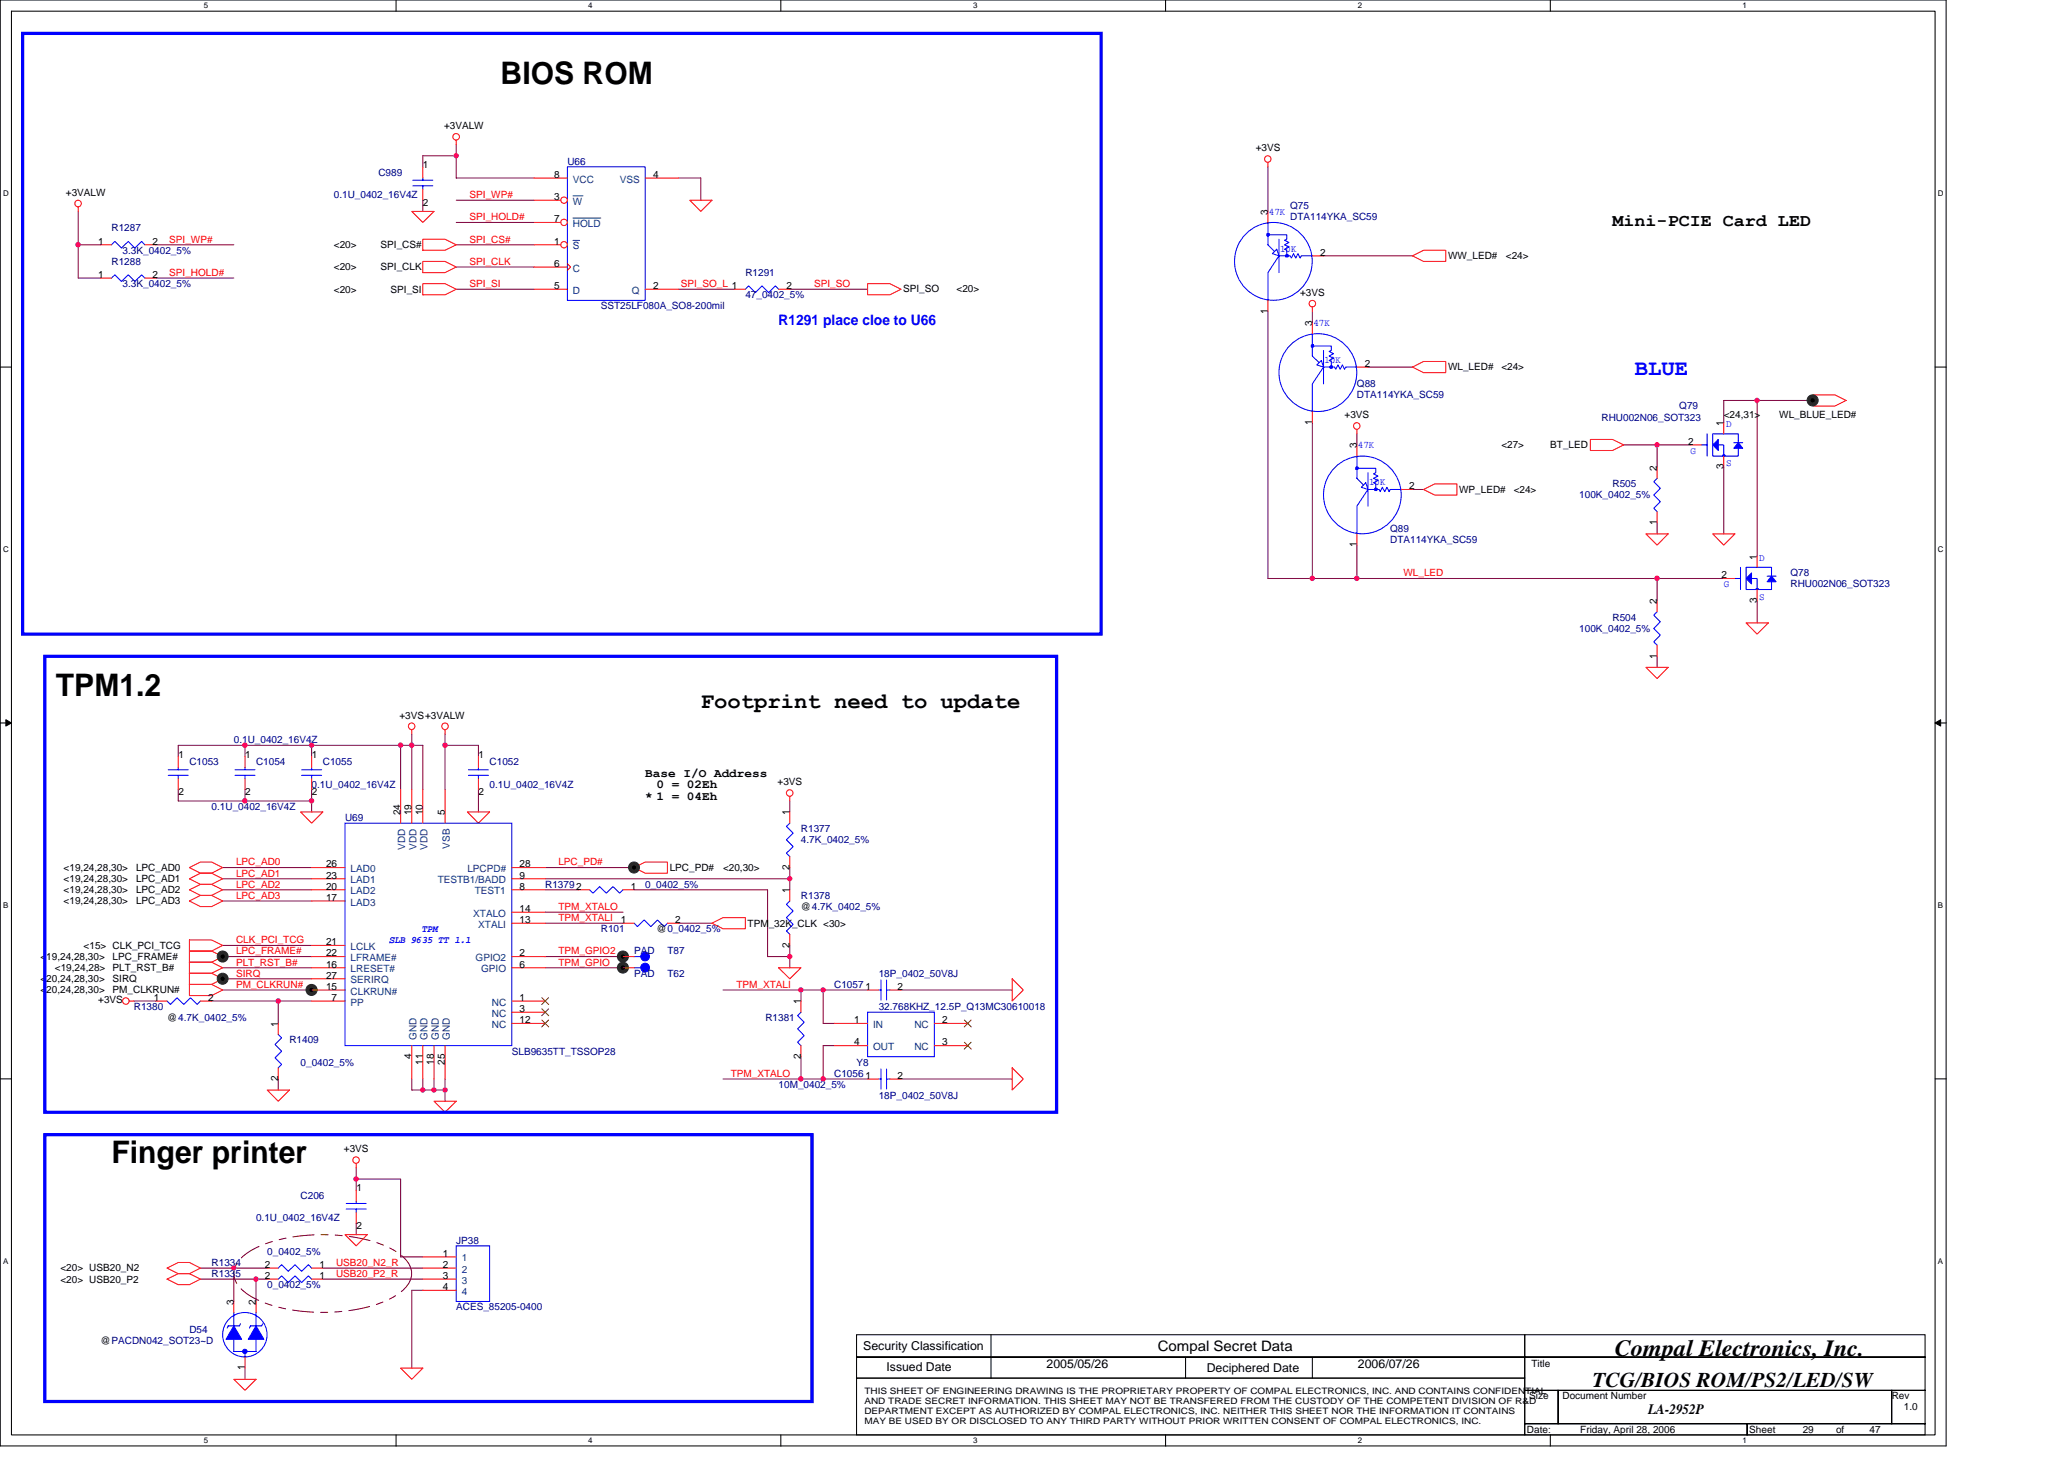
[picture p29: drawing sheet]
<svg xmlns="http://www.w3.org/2000/svg" width="297mm" height="210mm" viewBox="0 0 297 210" stroke-linecap="round" stroke-linejoin="round" font-family="sans-serif">
<defs><g id="words">
<g font-size="4.5">
<text x="72" y="12.1">BIOS ROM</text>
<text x="8" y="100.2">TPM1.2</text>
<text x="16" y="167.4">Finger printer</text>
</g>
<text font-size="3.3" x="232.4" y="195.1">Compal Electronics, Inc.</text>
<text font-size="3.2" fill="#00f" x="235.3" y="53.9">BLUE</text>
<text font-size="3.2" x="100.9" y="101.9">Footprint need to update</text>
<text font-size="3" x="229.2" y="199.6">TCG/BIOS ROM/PS2/LED/SW</text>
<text font-size="2.5" x="232.1" y="32.6">Mini-PCIE Card LED</text>
<text font-size="2.1" fill="#00f" x="112.1" y="46.7">R1291 place cloe to U66</text>
<g font-size="2.1">
<text x="166.6" y="194.4">Compal Secret Data</text>
<text x="237.2" y="203.5">LA-2952P</text>
</g>
<g font-size="1.8">
<text x="92.9" y="111.8">Base I/O Address</text>
<text x="94.5" y="113.4">0 = 02Eh</text>
<text x="92.9" y="115">* 1 = 04Eh</text>
<text x="124.2" y="194.2">Security Classification</text>
<text x="127.6" y="197.3">Issued Date</text>
<text x="150.6" y="196.8">2005/05/26</text>
<text x="173.7" y="197.4">Deciphered Date</text>
<text x="195.4" y="196.8">2006/07/26</text>
</g>
<g font-size="1.4">
<text x="63.9" y="18.6">+3VALW</text>
<text x="180.7" y="21.8">+3VS</text>
<text x="9.5" y="28.2">+3VALW</text>
<text x="60.9" y="24.2">1</text>
<text x="60.9" y="29.6">2</text>
<text x="79.7" y="28.8">3</text>
<text x="79.7" y="25.6">8</text>
<text x="94" y="25.6">4</text>
<text x="14.1" y="35.2">1</text>
<text x="22" y="35.2">2</text>
<text x="48" y="35.7">&lt;20&gt;</text>
<text x="54.8" y="35.7">SPI_CS#</text>
<text x="79.7" y="35.2">1</text>
<text x="79.7" y="32">7</text>
<text x="182.5" y="30.9" transform="rotate(-90 182.5 30.9)">3</text>
<text x="14.1" y="40">1</text>
<text x="22" y="40">2</text>
<text x="48" y="38.9">&lt;20&gt;</text>
<text x="54.8" y="38.9">SPI_CLK</text>
<text x="79.7" y="41.6">5</text>
<text x="79.7" y="38.4">6</text>
<text x="94" y="41.6">2</text>
<text x="113.2" y="41.6">2</text>
<text x="130" y="42">SPI_SO</text>
<text x="137.7" y="42">&lt;20&gt;</text>
<text x="190" y="36.8">2</text>
<text x="208.4" y="37.3">WW_LED#</text>
<text x="216.7" y="37.3">&lt;24&gt;</text>
<text x="48" y="42.1">&lt;20&gt;</text>
<text x="56.2" y="42.1">SPI_SI</text>
<text x="182.5" y="45.1" transform="rotate(-90 182.5 45.1)">1</text>
<text x="187.1" y="42.6">+3VS</text>
<text x="188.8" y="46.9" transform="rotate(-90 188.8 46.9)">3</text>
<text x="196.4" y="52.8">2</text>
<text x="208.4" y="53.3">WL_LED#</text>
<text x="216.1" y="53.3">&lt;24&gt;</text>
<text x="188.8" y="61.2" transform="rotate(-90 188.8 61.2)">1</text>
<text x="193.5" y="60.2">+3VS</text>
<text x="195.3" y="64.5" transform="rotate(-90 195.3 64.5)">3</text>
<text x="216.1" y="64.5">&lt;27&gt;</text>
<text x="223.1" y="64.5">BT_LED</text>
<text x="242.9" y="64">2</text>
<text x="248" y="61.3" transform="rotate(-90 248 61.3)">1</text>
<text x="248.1" y="60.2">&lt;24,31&gt;</text>
<text x="256.1" y="60.2">WL_BLUE_LED#</text>
<text x="202.8" y="70.4">2</text>
<text x="210" y="70.9">WP_LED#</text>
<text x="217.8" y="70.9">&lt;24&gt;</text>
<text x="238.5" y="67.7" transform="rotate(-90 238.5 67.7)">2</text>
<text x="248" y="67.5" transform="rotate(-90 248 67.5)">3</text>
<text x="238.5" y="75.5" transform="rotate(-90 238.5 75.5)">1</text>
<text x="195.3" y="78.7" transform="rotate(-90 195.3 78.7)">1</text>
<text x="247.8" y="83.2">2</text>
<text x="252.9" y="80.5" transform="rotate(-90 252.9 80.5)">1</text>
<text x="238.5" y="86.9" transform="rotate(-90 238.5 86.9)">2</text>
<text x="252.9" y="86.7" transform="rotate(-90 252.9 86.7)">3</text>
<text x="238.5" y="94.7" transform="rotate(-90 238.5 94.7)">1</text>
<text x="57.5" y="103.4">+3VS+3VALW</text>
<text x="25.7" y="109">1</text>
<text x="35.3" y="109">1</text>
<text x="44.9" y="109">1</text>
<text x="68.9" y="109">1</text>
<text x="111.9" y="113">+3VS</text>
<text x="25.7" y="114.4">2</text>
<text x="35.3" y="114.4">2</text>
<text x="44.9" y="114.4">2</text>
<text x="57.6" y="117.3" transform="rotate(-90 57.6 117.3)">24</text>
<text x="59.2" y="117.3" transform="rotate(-90 59.2 117.3)">19</text>
<text x="60.8" y="117.3" transform="rotate(-90 60.8 117.3)">10</text>
<text x="64" y="117.3" transform="rotate(-90 64 117.3)">5</text>
<text x="68.9" y="114.4">2</text>
<text x="113.6" y="117.3" transform="rotate(-90 113.6 117.3)">1</text>
<text x="9.2" y="125.3">&lt;19,24,28,30&gt;</text>
<text x="19.6" y="125.3">LPC_AD0</text>
<text x="46.9" y="124.8">26</text>
<text x="74.8" y="124.8">28</text>
<text x="96.4" y="125.3">LPC_PD#</text>
<text x="104.1" y="125.3">&lt;20,30&gt;</text>
<text x="113.6" y="125.2" transform="rotate(-90 113.6 125.2)">2</text>
<text x="9.2" y="126.9">&lt;19,24,28,30&gt;</text>
<text x="9.2" y="128.5">&lt;19,24,28,30&gt;</text>
<text x="9.2" y="130.1">&lt;19,24,28,30&gt;</text>
<text x="19.6" y="126.9">LPC_AD1</text>
<text x="19.6" y="128.5">LPC_AD2</text>
<text x="19.6" y="130.1">LPC_AD3</text>
<text x="46.9" y="126.4">23</text>
<text x="46.9" y="128">20</text>
<text x="46.9" y="129.6">17</text>
<text x="74.8" y="131.2">14</text>
<text x="74.8" y="128">8</text>
<text x="74.8" y="126.4">9</text>
<text x="90.8" y="128">1</text>
<text x="113.6" y="128.5" transform="rotate(-90 113.6 128.5)">1</text>
<text x="115.3" y="130.9">@4.7K_0402_5%</text>
<text x="12" y="136.5">&lt;15&gt; CLK_PCI_TCG</text>
<text x="46.9" y="136">21</text>
<text x="46.9" y="137.6">22</text>
<text x="74.8" y="132.8">13</text>
<text x="74.8" y="137.6">2</text>
<text x="89.3" y="132.8">1</text>
<text x="94.5" y="134.1">@0_0402_5%</text>
<text x="97.2" y="132.8">2</text>
<text x="107.6" y="133.3">TPM_32K_CLK &lt;30&gt;</text>
<text x="113.6" y="136.4" transform="rotate(-90 113.6 136.4)">2</text>
<text x="5.8" y="138.1">&lt;19,24,28,30&gt;</text>
<text x="5.8" y="141.3">&lt;20,24,28,30&gt;</text>
<text x="5.8" y="142.9">&lt;20,24,28,30&gt;</text>
<text x="7.9" y="139.7">&lt;19,24,28&gt;</text>
<text x="16.2" y="138.1">LPC_FRAME#</text>
<text x="16.2" y="139.7">PLT_RST_B#</text>
<text x="16.2" y="141.3">SIRQ</text>
<text x="16.2" y="142.9">PM_CLKRUN#</text>
<text x="22.1" y="144">1</text>
<text x="30" y="144">2</text>
<text x="46.9" y="139.2">16</text>
<text x="46.9" y="140.8">27</text>
<text x="46.9" y="142.4">15</text>
<text x="47.7" y="144">7</text>
<text x="74.8" y="139.2">6</text>
<text x="74.8" y="144">1</text>
<text x="124.5" y="142.4">1</text>
<text x="129.2" y="142.4">2</text>
<text x="14.1" y="144.4">+3VS</text>
<text x="24" y="146.9">@4.7K_0402_5%</text>
<text x="40" y="147.7" transform="rotate(-90 40 147.7)">1</text>
<text x="74.8" y="145.6">3</text>
<text x="74.8" y="147.2">12</text>
<text x="115.2" y="144.5" transform="rotate(-90 115.2 144.5)">1</text>
<text x="122.9" y="147.2">1</text>
<text x="135.6" y="147.2">2</text>
<text x="40" y="155.6" transform="rotate(-90 40 155.6)">2</text>
<text x="59.2" y="152.4" transform="rotate(-90 59.2 152.4)">4</text>
<text x="60.8" y="153.2" transform="rotate(-90 60.8 153.2)">11</text>
<text x="62.4" y="153.2" transform="rotate(-90 62.4 153.2)">18</text>
<text x="64" y="153.2" transform="rotate(-90 64 153.2)">25</text>
<text x="115.2" y="152.4" transform="rotate(-90 115.2 152.4)">2</text>
<text x="122.9" y="150.4">4</text>
<text x="124.5" y="155.2">1</text>
<text x="129.2" y="155.2">2</text>
<text x="135.6" y="150.4">3</text>
<text x="49.5" y="165.8">+3VS</text>
<text x="51.3" y="171.4">1</text>
<text x="51.3" y="176.8">2</text>
<text x="8.7" y="184.5">&lt;20&gt; USB20_P2</text>
<text x="8.7" y="182.9">&lt;20&gt; USB20_N2</text>
<text x="38.1" y="184">2</text>
<text x="38.1" y="182.4">2</text>
<text x="46" y="184">1</text>
<text x="46" y="182.4">1</text>
<text x="63.7" y="180.8">1</text>
<text x="63.7" y="182.4">2</text>
<text x="63.7" y="184">3</text>
<text x="63.7" y="185.6">4</text>
<text x="33.6" y="187.7" transform="rotate(-90 33.6 187.7)">3</text>
<text x="36.8" y="187.7" transform="rotate(-90 36.8 187.7)">2</text>
<text x="14.5" y="193.3">@PACDN042_SOT23~D</text>
<text x="35.2" y="197.2" transform="rotate(-90 35.2 197.2)">1</text>
<text x="220.4" y="196.7">Title</text>
<text x="220.1" y="201.3">Size</text>
<text x="224.9" y="201.3">Document Number</text>
<text x="272.2" y="201.3">Rev</text>
<text x="274" y="202.9">1.0</text>
<text x="219.7" y="206.1">Date:</text>
<text x="227.4" y="206.1">Friday, April 28, 2006</text>
<text x="251.8" y="206.1">Sheet</text>
<text x="259.4" y="206.1">29</text>
<text x="264.2" y="206.1">of</text>
<text x="269" y="206.1">47</text>
</g>
<g font-size="1.4" fill="#000080">
<text x="81.7" y="23.7">U66</text>
<text x="48" y="28.5">0.1U_0402_16V4Z</text>
<text x="54.5" y="25.3">C989</text>
<text x="16" y="33.3">R1287</text>
<text x="185.7" y="30.1">Q75</text>
<text x="185.7" y="31.7">DTA114YKA_SC59</text>
<text x="16" y="38.1">R1288</text>
<text x="17.6" y="41.3">3.3K_0402_5%</text>
<text x="17.6" y="36.5">3.3K_0402_5%</text>
<text x="107.3" y="39.7">R1291</text>
<text x="86.5" y="44.5">SST25LF080A_SO8-200mil</text>
<text x="107.3" y="42.9">47_0402_5%</text>
<text x="195.3" y="55.7">Q88</text>
<text x="195.3" y="57.3">DTA114YKA_SC59</text>
<text x="241.7" y="58.9">Q79</text>
<text x="230.5" y="60.5">RHU002N06_SOT323</text>
<text x="227.3" y="71.7">100K_0402_5%</text>
<text x="232.1" y="70.1">R505</text>
<text x="200.1" y="76.5">Q89</text>
<text x="200.1" y="78.1">DTA114YKA_SC59</text>
<text x="257.7" y="82.9">Q78</text>
<text x="232.1" y="89.3">R504</text>
<text x="257.7" y="84.5">RHU002N06_SOT323</text>
<text x="227.3" y="90.9">100K_0402_5%</text>
<text x="33.7" y="106.9">0.1U_0402_16V4Z</text>
<text x="27.3" y="110.1">C1053</text>
<text x="36.8" y="110.1">C1054</text>
<text x="44.8" y="113.3">0.1U_0402_16V4Z</text>
<text x="46.5" y="110.1">C1055</text>
<text x="70.5" y="110.1">C1052</text>
<text x="70.5" y="113.3">0.1U_0402_16V4Z</text>
<text x="30.5" y="116.5">0.1U_0402_16V4Z</text>
<text x="49.7" y="118.1">U69</text>
<text x="115.3" y="119.7">R1377</text>
<text x="115.3" y="121.3">4.7K_0402_5%</text>
<text x="78.5" y="127.7">R13792</text>
<text x="92.9" y="127.7">0_0402_5%</text>
<text x="115.3" y="129.3">R1378</text>
<text x="86.5" y="134.1">R101</text>
<text x="91.3" y="137.3">PAD</text>
<text x="96.1" y="137.3">T87</text>
<text x="91.3" y="140.5">PAD</text>
<text x="96.1" y="140.5">T62</text>
<text x="120.1" y="142.1">C1057</text>
<text x="126.5" y="140.5">18P_0402_50V8J</text>
<text x="19.3" y="145.3">R1380</text>
<text x="110.1" y="146.9">R1381</text>
<text x="126.5" y="145.3">32.768KHZ_12.5P_Q13MC30610018</text>
<text x="41.7" y="150.1">R1409</text>
<text x="43.3" y="153.3">0_0402_5%</text>
<text x="73.7" y="151.7">SLB9635TT_TSSOP28</text>
<text x="120.1" y="154.9">C1056</text>
<text x="123.3" y="153.3">Y8</text>
<text x="112.1" y="156.5">10M_0402_5%</text>
<text x="126.5" y="158.1">18P_0402_50V8J</text>
<text x="43.3" y="172.5">C206</text>
<text x="36.8" y="175.7">0.1U_0402_16V4Z</text>
<text x="65.7" y="178.9">JP38</text>
<text x="30.5" y="183.7">R1335</text>
<text x="30.5" y="182.1">R1334</text>
<text x="38.5" y="185.3">0_0402_5%</text>
<text x="38.5" y="180.5">0_0402_5%</text>
<text x="27.3" y="191.7">D54</text>
<text x="65.7" y="188.5">ACES_85205-0400</text>
</g>
<g font-size="1.4" fill="#f00">
<text x="67.6" y="28.5">SPI_WP#</text>
<text x="24.4" y="34.9">SPI_WP#</text>
<text x="67.6" y="34.9">SPI_CS#</text>
<text x="67.6" y="31.7">SPI_HOLD#</text>
<text x="24.4" y="39.7">SPI_HOLD#</text>
<text x="67.6" y="38.1">SPI_CLK</text>
<text x="67.6" y="41.3">SPI_SI</text>
<text x="98" y="41.3">SPI_SO_L 1</text>
<text x="117.2" y="41.3">SPI_SO</text>
<text x="202" y="82.9">WL_LED</text>
<text x="34" y="124.5">LPC_AD0</text>
<text x="80.4" y="124.5">LPC_PD#</text>
<text x="34" y="129.3">LPC_AD3</text>
<text x="34" y="127.7">LPC_AD2</text>
<text x="34" y="126.1">LPC_AD1</text>
<text x="80.4" y="130.9">TPM_XTALO</text>
<text x="34" y="135.7">CLK_PCI_TCG</text>
<text x="34" y="137.3">LPC_FRAME#</text>
<text x="80.4" y="137.3">TPM_GPIO2</text>
<text x="80.4" y="132.5">TPM_XTALI</text>
<text x="34" y="138.9">PLT_RST_B#</text>
<text x="34" y="140.5">SIRQ</text>
<text x="34" y="142.1">PM_CLKRUN#</text>
<text x="80.4" y="138.9">TPM_GPIO</text>
<text x="106" y="142.1">TPM_XTALI</text>
<text x="105.2" y="154.9">TPM_XTALO</text>
<text x="48.4" y="182.1">USB20_N2_R</text>
<text x="48.4" y="183.7">USB20_P2_R</text>
</g>
<g font-size="1.4" fill="#004080">
<text x="82.5" y="26.3">VCC</text>
<text x="82.5" y="29.5">W</text>
<text x="89.2" y="26.3">VSS</text>
<text x="82.5" y="35.9">S</text>
<text x="82.5" y="32.7">HOLD</text>
<text x="82.5" y="39.1">C</text>
<text x="82.5" y="42.3">D</text>
<text x="90.9" y="42.3">Q</text>
<text x="50.5" y="125.5">LAD0</text>
<text x="58.3" y="122.3" transform="rotate(-90 58.3 122.3)">VDD</text>
<text x="59.9" y="122.3" transform="rotate(-90 59.9 122.3)">VDD</text>
<text x="61.5" y="122.3" transform="rotate(-90 61.5 122.3)">VDD</text>
<text x="64.7" y="122.1" transform="rotate(-90 64.7 122.1)">VSB</text>
<text x="67.3" y="125.5">LPCPD#</text>
<text x="50.5" y="127.1">LAD1</text>
<text x="50.5" y="128.7">LAD2</text>
<text x="50.5" y="130.3">LAD3</text>
<text x="63" y="127.1">TESTB1/BADD</text>
<text x="68.1" y="131.9">XTALO</text>
<text x="68.3" y="128.7">TEST1</text>
<text x="50.5" y="136.7">LCLK</text>
<text x="68.8" y="133.5">XTALI</text>
<text x="50.5" y="138.3">LFRAME#</text>
<text x="50.5" y="139.9">LRESET#</text>
<text x="50.5" y="141.5">SERIRQ</text>
<text x="50.5" y="143.1">CLKRUN#</text>
<text x="68.4" y="138.3">GPIO2</text>
<text x="69.3" y="139.9">GPIO</text>
<text x="50.5" y="144.7">PP</text>
<text x="59.9" y="149.6" transform="rotate(-90 59.9 149.6)">GND</text>
<text x="61.5" y="149.6" transform="rotate(-90 61.5 149.6)">GND</text>
<text x="63.1" y="149.6" transform="rotate(-90 63.1 149.6)">GND</text>
<text x="64.7" y="149.6" transform="rotate(-90 64.7 149.6)">GND</text>
<text x="70.8" y="144.7">NC</text>
<text x="70.8" y="146.3">NC</text>
<text x="70.8" y="147.9">NC</text>
<text x="125.7" y="147.9">IN</text>
<text x="131.6" y="147.9">NC</text>
<text x="125.7" y="151.1">OUT</text>
<text x="131.6" y="151.1">NC</text>
<text x="66.5" y="181.5">1</text>
<text x="66.5" y="183.1">2</text>
<text x="66.5" y="184.7">3</text>
<text x="66.5" y="186.3">4</text>
</g>
<g font-size="1.4" fill="#00f">
<text x="182.6" y="30.9">47K</text>
<text x="184.2" y="36.2">10K</text>
<text x="189" y="46.9">47K</text>
<text x="190.6" y="52.2">10K</text>
<text x="195.4" y="64.5">47K</text>
<text x="243.3" y="65.3">G</text>
<text x="248.4" y="61.5">D</text>
<text x="197" y="69.8">10K</text>
<text x="248.4" y="67.1">S</text>
<text x="253.2" y="80.7">D</text>
<text x="248.1" y="84.5">G</text>
<text x="253.2" y="86.3">S</text>
<text x="56" y="135.7">SLB 9635 TT 1.1</text>
<text x="60.7" y="134">TPM</text>
</g>
<g font-size="1.3">
<text x="124.4" y="200.5">THIS SHEET OF ENGINEERING DRAWING IS THE PROPRIETARY PROPERTY OF COMPAL ELECTRONICS, INC. AND CONTAINS CONFIDENTIAL</text>
<text x="124.4" y="202">AND TRADE SECRET INFORMATION. THIS SHEET MAY NOT BE TRANSFERED FROM THE CUSTODY OF THE COMPETENT DIVISION OF R&amp;D</text>
<text x="124.4" y="203.5">DEPARTMENT EXCEPT AS AUTHORIZED BY COMPAL ELECTRONICS, INC. NEITHER THIS SHEET NOR THE INFORMATION IT CONTAINS</text>
<text x="124.4" y="204.9">MAY BE USED BY OR DISCLOSED TO ANY THIRD PARTY WITHOUT PRIOR WRITTEN CONSENT OF COMPAL ELECTRONICS, INC.</text>
</g>
<g font-size="1.1">
<text x="29.3" y="1.2">5</text>
<text x="84.7" y="1.2">4</text>
<text x="140" y="1.2">3</text>
<text x="195.4" y="1.2">2</text>
<text x="250.8" y="1.2">1</text>
<text x=".4" y="28.2">D</text>
<text x="278.9" y="28.2">D</text>
<text x=".4" y="79.4">C</text>
<text x="278.9" y="79.4">C</text>
<text x=".4" y="130.6">B</text>
<text x="278.9" y="130.6">B</text>
<text x=".4" y="181.8">A</text>
<text x="278.9" y="181.8">A</text>
<text x="29.3" y="207.6">5</text>
<text x="84.7" y="207.6">4</text>
<text x="140" y="207.6">3</text>
<text x="195.4" y="207.6">2</text>
<text x="250.8" y="207.6">1</text>
</g>
</g></defs>
<path d="M0 0h280.1v208h-280.1zM1.6 1.6h276.9v204.8h-276.9z" fill="none" stroke="#000" stroke-width=".15"/>
<g fill="#fff">
<path d="M29.3 .2h.6v1.2h-.6z"/>
<path d="M29.3 206.6h.6v1.3h-.6z"/>
</g>
<path d="M57 0v1.6M57 206.4v1.6" fill="none" stroke="#000" stroke-width=".15"/>
<g fill="#fff">
<path d="M84.7 .2h.6v1.2h-.6z"/>
<path d="M84.7 206.6h.6v1.3h-.6z"/>
</g>
<path d="M112.4 0v1.6M112.4 206.4v1.6" fill="none" stroke="#000" stroke-width=".15"/>
<g fill="#fff">
<path d="M140 .2h.6v1.2h-.6z"/>
<path d="M140 206.6h.6v1.3h-.6z"/>
</g>
<path d="M167.7 0v1.6M167.7 206.4v1.6" fill="none" stroke="#000" stroke-width=".15"/>
<g fill="#fff">
<path d="M195.4 .2h.6v1.2h-.6z"/>
<path d="M195.4 206.6h.6v1.3h-.6z"/>
</g>
<path d="M223.1 0v1.6M223.1 206.4v1.6" fill="none" stroke="#000" stroke-width=".15"/>
<g fill="#fff">
<path d="M250.8 .2h.6v1.2h-.6z"/>
<path d="M250.8 206.6h.6v1.3h-.6z"/>
<path d="M.4 27.2h.8v1.3h-.8z"/>
<path d="M278.9 27.2h.8v1.3h-.8z"/>
<path d="M.4 78.4h.8v1.3h-.8z"/>
<path d="M278.9 78.4h.8v1.3h-.8z"/>
</g>
<path d="M0 52.8h1.6M278.5 52.8h1.6" fill="none" stroke="#000" stroke-width=".15"/>
<g fill="#fff">
<path d="M.4 129.6h.8v1.3h-.8z"/>
<path d="M278.9 129.6h.7v1.3h-.7z"/>
</g>
<path d="M0 104h1.6M278.5 104h1.6" fill="none" stroke="#000" stroke-width=".15"/>
<path d="M.8 103.5l.8 .5-.8 .5zM278.5 104l.8-.5v1z" fill="#000" stroke="#000" stroke-width=".14"/>
<g fill="#fff">
<path d="M.4 180.8h.8v1.3h-.8z"/>
<path d="M278.9 180.8h.7v1.3h-.7z"/>
</g>
<g fill="none" stroke="#000" stroke-width=".15">
<path d="M0 155.2h1.6M278.5 155.2h1.6M123.3 192h96.1v3.2h-96.1zM123.3 195.2h96.1v3.1h-96.1zM123.3 198.3h96.1v8.1h-96.1zM142.6 192v6.3M170.6 195.2v3.1M188.9 195.2v3.1M219.4 192h57.6v3.2h-57.6zM219.4 195.2h57.6v4.8h-57.6zM219.4 200h4.8v4.8h-4.8zM219.4 204.8h32v1.6h-32z"/>
<path d="M224.2 200h48v4.8h-48zM251.4 204.8h25.6v1.6h-25.6zM272.2 200h4.8v4.8h-4.8z"/>
</g>
<g fill="none" stroke="#800040" stroke-width=".15">
<path d="M11.3 35.2h3.2M11.3 30.4v9.6h3.2M22.5 35.2h11.2M60.9 28.8v1.6M65.7 20.8v4.8h11.2M65.7 35.2h11.2M65.7 38.4h11.2M65.7 28.8h11.2M65.7 32h11.2M65.7 22.4h-4.8v1.6M97.7 25.6h3.2v3.2M182.5 24v6.4"/>
<path d="M190.5 36.8h12.8M22.5 40h11.2M65.7 41.6h11.2M97.7 41.6h8M113.7 41.6h11.2M182.5 44.8v38.4h65.6M188.9 44.8v1.6M196.9 52.8h6.4M252.9 57.6v22.4M260.9 57.6h-12.8v3.2M188.9 60.8v22.4M195.3 62.4v1.6"/>
<path d="M195.3 78.4v4.8M203.3 70.4h1.6M233.7 64h9.6M238.5 64v3.2M238.5 75.2v1.6M248.1 67.2v9.6M238.5 83.2v3.2M238.5 94.4v1.6M252.9 86.4v3.2M25.7 108.8v-1.6h35.2v6.4M25.7 113.6v1.6h19.1M35.3 107.2v1.6"/>
<path d="M35.3 113.6v1.6M44.8 107.2v1.6M44.8 113.6v3.2M57.7 107.2v6.4M59.3 105.6v8M64 105.6v8M64 107.2h4.9v1.6M68.9 113.6v3.2M113.7 115.2v1.6M32 128h12.8M32 139.2h12.8M32 136h12.8"/>
<path d="M32 124.8h12.8M32 137.6h12.8M32 129.6h12.8M32 126.4h12.8M78.5 128h4.8M78.5 139.2h11.2M78.5 124.8h12.8M78.5 131.2h11.2M78.5 137.6h11.2M78.5 132.8h11.2M78.5 126.4h35.2M91.3 128h19.2v9.6h3.2"/>
<path d="M97.7 132.8h4.8M113.7 124.8v3.2M113.7 136v3.2M19.3 144h3.2M30.5 144h9.5v3.2M32 142.4h12.8M32 140.8h12.8M40 155.2v1.6M40 144h4.8M59.3 155.2v1.6h4.7M60.9 155.2v1.6M62.5 155.2v1.6"/>
<path d="M64 155.2v3.2M104.1 155.2h20.8M104.1 142.4h20.8M115.3 142.4v1.6M115.3 152v3.2M118.5 142.4v4.8h1.6M120.1 150.4h-1.6v4.8M129.7 155.2h16M129.7 142.4h16M51.3 168v3.2M51.3 176v1.6M51.3 169.6h6.4v11.2h3.2"/>
<path d="M28.8 184h8v3.2M28.8 182.4h9.7M33.7 182.4v4.8M35.3 196.8v1.6M36.8 184h1.7M46.5 182.4h14.4M46.5 184h14.4M60.9 185.6h-1.6v11.2"/>
</g>
<g fill="#f0f" stroke="#f0f" stroke-width=".15">
<circle cx="238.5" cy="83.2" r=".32"/>
<circle cx="188.8" cy="83.2" r=".32"/>
<circle cx="195.3" cy="83.2" r=".32"/>
<circle cx="33.6" cy="182.4" r=".31"/>
<circle cx="36.8" cy="184" r=".32"/>
<circle cx="44.8" cy="115.2" r=".32"/>
<circle cx="35.2" cy="115.2" r=".32"/>
<circle cx="113.6" cy="137.6" r=".31"/>
<circle cx="115.2" cy="155.2" r=".32"/>
<circle cx="60.8" cy="156.8" r=".31"/>
<circle cx="57.6" cy="107.2" r=".32"/>
<circle cx="44.8" cy="107.2" r=".32"/>
<circle cx="62.4" cy="156.8" r=".31"/>
<circle cx="40" cy="144" r=".32"/>
<circle cx="118.5" cy="142.4" r=".31"/>
<circle cx="115.3" cy="142.4" r=".31"/>
<circle cx="11.2" cy="35.2" r=".32"/>
<circle cx="64" cy="107.2" r=".32"/>
<circle cx="64.1" cy="156.8" r=".31"/>
<circle cx="59.2" cy="107.2" r=".32"/>
<circle cx="51.2" cy="169.6" r=".31"/>
<circle cx="35.2" cy="107.2" r=".32"/>
<circle cx="118.4" cy="155.2" r=".32"/>
<circle cx="65.6" cy="22.4" r=".31"/>
<circle cx="113.6" cy="126.4" r=".31"/>
<circle cx="252.9" cy="57.6" r=".31"/>
<circle cx="238.5" cy="64" r=".32"/>
</g>
<g fill="none" stroke="#f00" stroke-width=".15">
<path d="M11.3 29.8v.6M14.5 35.2h1.5M20.8 35.2h1.7M59.3 30.4h3.2l-1.6 1.6zM60.9 34.4h3.1l1.7 .8-1.7 .8h-3.1zM60.9 37.6h3.1l1.7 .8-1.7 .8h-3.1zM60.9 24v1.6M60.9 27.2v1.6M65.7 20.2v.6M99.3 28.8h3.2l-1.6 1.6zM182.5 23.4v.6M182.5 30.4v1.6"/>
<path d="M188.9 36.8h1.6M203.3 36.8l1.6-.8h3.2v1.6h-3.2zM14.5 40h1.5M20.8 40h1.7M60.9 40.8h3.1l1.7 .8-1.7 .8h-3.1zM124.9 40.8h3.2l1.6 .8-1.6 .8h-3.2zM182.5 43.2v1.6M188.9 44.2v.6M188.9 46.4v1.6M188.9 59.2v1.6M195.3 52.8h1.6M203.3 52.8l1.6-.8h3.2v1.6h-3.2z"/>
<path d="M260.9 56.8h3.2l1.6 .8-1.6 .8h-3.2zM195.3 61.8v.6M195.3 64v1.6M195.3 76.8v1.6M201.7 70.4h1.6M204.9 70.4l1.6-.8h3.2v1.6h-3.2zM228.9 63.2h3.2l1.6 .8-1.6 .8h-3.2zM236.9 76.8h3.2l-1.6 1.6zM246.5 76.8h3.2l-1.6 1.6zM236.9 96h3.2l-1.6 1.6zM248.1 83.2h1.6M251.3 89.6h3.2l-1.6 1.6z"/>
<path d="M252.9 80v1.6M252.9 84.8v1.6M35.3 108.8v1.6M35.3 112v1.6M43.3 116.8h3.2l-1.7 1.6zM57.7 113.6v4.8M59.3 105v.6M59.3 113.6v4.8M60.9 113.6v4.8M64 105v.6M64 113.6v4.8M67.3 116.8h3.2l-1.6 1.6z"/>
<path d="M68.9 108.8v1.6M68.9 112v1.6M113.7 114.6v.6M113.7 116.8v1.6M27.3 124.8l1.5-.8h1.7l1.5 .8-1.5 .8h-1.7zM27.3 126.4l1.5-.8h1.7l1.5 .8-1.5 .8h-1.7zM27.3 128l1.5-.8h1.7l1.5 .8-1.5 .8h-1.7zM27.3 129.6l1.5-.8h1.7l1.5 .8-1.5 .8h-1.7zM27.3 135.2h3.2l1.5 .8-1.5 .8h-3.2zM27.3 136.8h3.2l1.5 .8-1.5 .8h-3.2zM27.3 138.4h3.2l1.5 .8-1.5 .8h-3.2zM44.8 128h4.9"/>
<path d="M44.8 137.6h4.9M44.8 124.8h4.9M44.8 126.4h4.9M44.8 129.6h4.9M44.8 136h4.9M44.8 139.2h4.9M73.7 128h4.8M73.7 137.6h4.8M73.7 132.8h4.8M73.7 124.8h4.8M73.7 126.4h4.8M73.7 139.2h4.8"/>
<path d="M73.7 131.2h4.8M83.3 128h1.6M89.7 128h1.6M89.7 137.6h1.6M89.7 132.8h1.6M89.7 139.2h1.6M91.3 124.8l1.6-.8h3.2v1.6h-3.2zM96.1 132.8h1.6M102.5 132.8l1.6-.8h3.2v1.6h-3.2zM112.1 139.2h3.2l-1.6 1.6zM113.7 123.2v1.6M18.6 144h.7"/>
<path d="M22.5 144h1.5M27.3 140h3.2l1.5 .8-1.5 .8h-3.2zM27.3 141.6h3.2l1.5 .8-1.5 .8h-3.2zM28.8 144h1.7M38.5 156.8h3.2l-1.7 1.6zM40 147.2v1.6M40 153.6v1.6M44.8 144h4.9M44.8 140.8h4.9M44.8 142.4h4.9M59.3 150.4v4.8M60.9 150.4v4.8"/>
<path d="M62.5 158.4h3.2l-1.7 1.6zM62.5 150.4v4.8M64 150.4v4.8M73.7 144h4.8M73.7 145.6h4.8M73.7 147.2h4.8M124.9 155.2h1.6M128.1 155.2h1.6M145.7 153.6l1.6 1.6-1.6 1.6zM145.7 140.8l1.6 1.6-1.6 1.6zM49.7 177.6h3.1l-1.5 1.6zM51.3 167.4v.6"/>
<path d="M51.3 171.2v1.6M51.3 174.4v1.6M24 184l1.7-.8h1.6l1.5 .8-1.5 .8h-1.6zM24 182.4l1.7-.8h1.6l1.5 .8-1.5 .8h-1.6zM33.7 198.4h3.1l-1.5 1.6zM33.7 187.2v1.6M35.3 195.2v1.6M36.8 187.2v1.6M57.7 196.8h3.2l-1.6 1.6z"/>
<circle cx="65.6" cy="19.7" r=".47"/>
<circle cx="11.2" cy="29.3" r=".47"/>
<circle cx="182.4" cy="22.9" r=".47"/>
<circle cx="188.9" cy="43.7" r=".47"/>
<circle cx="195.3" cy="61.3" r=".47"/>
<circle cx="59.2" cy="104.5" r=".47"/>
<circle cx="64" cy="104.5" r=".47"/>
<circle cx="113.7" cy="114.1" r=".47"/>
<circle cx="18.1" cy="144" r=".47"/>
<circle cx="51.2" cy="166.9" r=".47"/>
</g>
<g fill="#008000" stroke="#008000" stroke-width=".15">
<circle cx="260.9" cy="57.6" r=".8"/>
<circle cx="91.2" cy="124.8" r=".79"/>
<circle cx="32" cy="140.8" r=".79"/>
<circle cx="44.8" cy="142.4" r=".8"/>
<circle cx="32" cy="137.6" r=".79"/>
<circle cx="89.6" cy="139.2" r=".79"/>
<circle cx="89.6" cy="137.6" r=".8"/>
</g>
<g fill="#000" stroke="#008000" stroke-width=".15">
<circle cx="260.9" cy="57.6" r=".39"/>
<circle cx="32" cy="137.6" r=".39"/>
<circle cx="89.6" cy="137.6" r=".39"/>
<circle cx="89.6" cy="139.2" r=".41"/>
<circle cx="91.2" cy="124.8" r=".39"/>
<circle cx="32" cy="140.8" r=".39"/>
<circle cx="44.8" cy="142.4" r=".39"/>
</g>
<path d="M3.3 4.8h155.2v86.4h-155.2zM6.5 94.4h145.6v65.6h-145.6zM6.5 163.2h110.4v38.4h-110.4z" fill="none" stroke="#00f" stroke-width=".47"/>
<path d="M34.5 181.2a11.5 11.5 0 0 1 5.9-2.9 26.7 26.7 0 0 1 14.5 .7 8 8 0 0 1 4 2.8 2.98 2.98 0 0 1-1.2 4 17.7 17.7 0 0 1-9.7 3 23.6 23.6 0 0 1-11.1-1.9 5.8 5.8 0 0 1-3.1-3 2.83 2.83 0 0 1 .7-2.7z" fill="none" stroke="#800000" stroke-width=".14" stroke-dasharray="3 1 1 1 1 1"/>
<g fill="none" stroke="#00f" stroke-width=".15">
<path d="M16 35.2l.5-.5 1 1 1-1 .9 1 1-1 .4 .5M59.4 26.7h2.9M59.4 25.9h2.9M60.9 25.6v.3M60.9 26.7v.5M81.7 24h11.2v19.2h-11.2zM182.3 33.6h.3v.3h-.3zM182.5 33.8h2.7v.6l-.3 .2 .6 .3-.6 .3 .6 .3-.6 .4 .3 .1v.8M182.5 32v3.2l.9 1M183.1 36.5l.6-.6 .4 .9zM184.1 36.8l-1.6 2.4v4M184.1 36.8h1.6l.1 .3 .4-.6 .3 .6 .3-.6 .3 .6 .2-.3h1.6"/>
<path d="M184.1 34.4v4.8M185 36.7h.4v.3h-.4zM16 40l.5-.5 1 1 1-1 .9 1 1-1 .4 .5M188.7 49.6h.3v.3h-.3zM188.9 49.8h2.7v.6l-.3 .2 .6 .3-.6 .3 .6 .3-.6 .4 .3 .1v.8M188.9 48v3.2l.9 1M189.5 52.5l.7-.6 .3 .9zM190.5 52.8l-1.6 2.4v4M190.5 52.8h1.6l.1 .3 .3-.6 .4 .6 .3-.6 .3 .6 .2-.3h1.6M190.5 50.4v4.8M191.4 52.7h.3v.3h-.3zM195.1 67.2h.3v.3h-.3z"/>
<path d="M195.3 67.4h2.7v.6l-.3 .2 .6 .3-.6 .3 .6 .3-.6 .3 .3 .2v.8M195.3 65.6v3.2l.9 1M196.6 69.4l.3 1-1-.3zM196.9 70.4l-1.6 2.4v4M196.9 70.4h1.6l.1 .3 .3-.6 .4 .6 .3-.6 .3 .6 .2-.3h1.6M196.9 68v4.8M197.8 70.3h.4v.3h-.4zM249.7 83.2h.8M250.5 81.6v3.2M254.3 82.9h1.3M254.9 82.9v-1.3h-3.6v3.2h1.6v-1.6h-.8M254.9 83.7v1.1h-2h.1v-.1h-.3v.1"/>
<path d="M33.8 111.5h2.9M33.8 110.7h2.9M35.3 110.4v.3M35.3 111.5v.5M49.7 118.4h24v32h-24zM67.4 111.5h2.9M67.4 110.7h2.9M68.9 110.4v.3M68.9 111.5v.5M113.7 118.4l-.5 .5 .9 1-.9 .9 .9 1-.9 .9 .5 .5M84.9 128l.4 .5 1-.9 1 .9 .9-.9 1 .9 .5-.5M91.3 132.8l.4 .5 1-.9 1 .9 .9-.9 1 .9 .5-.5"/>
<path d="M91.3 137.6h.9M91.3 139.2h.9M24 144l.5 .5 1-.9 1 .9 .9-.9 1 .9 .4-.5M40 148.8l.5 .5-.9 1 .9 .9-.9 1 .9 .9-.5 .5M126.5 155.2h.3M126.8 153.8v2.9M127.6 155.2h.5M127.6 153.8v2.9M49.8 173.9h2.9M49.8 173.1h2.9M51.3 172.8v.3M51.3 173.9v.5"/>
<path d="M33.7 188.8v2M33.7 192.7v1.7h3.1v-1.7M34.6 190.4l-.1 .4h-1.7l-.1 .3M35.3 194.4v.8M36.8 188.8v2M37.8 190.4l-.1 .4h-1.7l-.1 .3"/>
<circle cx="183.3" cy="37.6" r="5.6"/>
<circle cx="189.7" cy="53.6" r="5.6"/>
<circle cx="196.1" cy="71.2" r="5.6"/>
<circle cx="35.2" cy="192" r="3.2"/>
</g>
<g fill="#00f" stroke="#00f" stroke-width=".15">
<path d="M252.1 82.4v1.6l-.8-.8z" fill-rule="evenodd"/>
<path d="M254.9 82.9l.7 .8h-1.3z" fill-rule="evenodd"/>
<path d="M33.7 190.8l1.1 1.9h-2.3z" fill-rule="evenodd"/>
<path d="M36.8 190.8l1.2 1.9h-2.3z" fill-rule="evenodd"/>
<circle cx="92.8" cy="137.6" r=".62"/>
<circle cx="92.8" cy="139.2" r=".63"/>
<circle cx="35.2" cy="194.4" r=".31"/>
</g>
<path d="M78 143.5l1 1M78 145.1l1 1M78 146.7l1 1M78.9 143.5l-.9 1M78.9 145.1l-.9 1M78.9 146.7l-.9 1" fill="none" stroke="#804000" stroke-width=".14"/>
<circle cx="81.2" cy="35.2" r=".46" fill="#fff" stroke="#f00" stroke-width=".15"/>
<path d="M76.9 35.2h3.8M76.9 25.6h4.8M92.9 41.6h4.8" fill="none" stroke="#f00" stroke-width=".15"/>
<path d="M82.5 34.6h.9" fill="none" stroke="#004080" stroke-width=".14"/>
<circle cx="81.2" cy="32" r=".46" fill="#fff" stroke="#f00" stroke-width=".15"/>
<path d="M76.9 32h3.8M76.9 38.4h4.8M81.7 38l.4 .4-.4 .5M92.9 25.6h4.8M76.9 41.6h4.8" fill="none" stroke="#f00" stroke-width=".15"/>
<path d="M82.5 31.4h4" fill="none" stroke="#004080" stroke-width=".14"/>
<circle cx="81.2" cy="28.8" r=".46" fill="#fff" stroke="#f00" stroke-width=".15"/>
<g fill="none" stroke="#f00" stroke-width=".15">
<path d="M76.9 28.8h3.8M105.7 41.6h1.6M112.1 41.6h1.6M238.5 67.2v1.6M238.5 73.6v1.6M243.3 64h1.6M248.1 60.8v1.6M248.1 65.6v1.6M238.5 86.4v1.6M238.5 92.8v1.6M25.7 108.8v1.6M25.7 112v1.6"/>
<path d="M44.8 108.8v1.6M44.8 112v1.6M113.7 128v1.6M113.7 134.4v1.6M115.3 144v1.6M115.3 150.4v1.6M120.1 150.4h4.8M120.1 147.2h4.8M124.9 142.4h1.6M128.1 142.4h1.6M134.5 150.4h4.8M134.5 147.2h4.8"/>
<path d="M38.5 184h1.5M38.5 182.4h1.5M44.8 184h1.7M44.8 182.4h1.7M60.9 184h4.8M60.9 182.4h4.8M60.9 180.8h4.8M60.9 185.6h4.8"/>
</g>
<path d="M82.5 28.2h1.4" fill="none" stroke="#004080" stroke-width=".14"/>
<g fill="none" stroke="#00f" stroke-width=".15">
<path d="M107.3 41.6l.4-.5 1 1 1-1 .9 1 1-1 .5 .5M238.5 68.8l-.5 .5 .9 1-.9 .9 .9 1-.9 .9 .5 .5M244.9 64h.8M245.7 62.4v3.2M249.5 63.7h1.3M250.2 63.7v-1.3h-3.7v3.2h1.6v-1.6h-.8M250.2 64.5v1.1h-2.1h.1v-.2h-.3v.2M238.5 88l-.5 .5 .9 1-.9 .9 .9 1-.9 1 .5 .4M24.2 111.5h2.9M24.2 110.7h2.9M25.7 110.4v.3M25.7 111.5v.5"/>
<path d="M43.4 111.5h2.9M43.4 110.7h2.9M44.8 110.4v.3M44.8 111.5v.5M113.7 129.6l-.5 .5 .9 1-.9 .9 .9 1-.9 .9 .5 .5M115.3 145.6l-.5 .5 .9 1-.9 .9 .9 1-.9 .9 .5 .5M124.9 145.6h9.6v6.4h-9.6zM126.5 142.4h.3M126.8 141v2.9M127.6 142.4h.5M127.6 141v2.9M65.7 179.2h4.8v8h-4.8z"/>
<path d="M40 184l.5-.4 1 .9 1-.9 .9 .9 1-.9 .4 .4M40 182.4l.5-.5 1 1 1-1 .9 1 1-1 .4 .5"/>
</g>
<path d="M138.8 149.9l1 1M138.8 146.7l1 1M139.8 149.9l-1 1M139.8 146.7l-1 1" fill="none" stroke="#804000" stroke-width=".14"/>
<g fill="#00f" stroke="#00f" stroke-width=".15">
<path d="M246.5 64l.8-.8v1.6z" fill-rule="evenodd"/>
<path d="M250.2 63.7l.6 .8h-1.3z" fill-rule="evenodd"/>
</g>
<g fill="#f0f" stroke="#f0f" stroke-width=".15">
<circle cx="238.5" cy="83.2" r=".32"/>
<circle cx="188.8" cy="83.2" r=".32"/>
<circle cx="195.3" cy="83.2" r=".32"/>
<circle cx="33.6" cy="182.4" r=".31"/>
<circle cx="36.8" cy="184" r=".32"/>
<circle cx="44.8" cy="115.2" r=".32"/>
<circle cx="35.2" cy="115.2" r=".32"/>
<circle cx="113.6" cy="137.6" r=".31"/>
<circle cx="115.2" cy="155.2" r=".32"/>
<circle cx="60.8" cy="156.8" r=".31"/>
<circle cx="57.6" cy="107.2" r=".32"/>
<circle cx="44.8" cy="107.2" r=".32"/>
<circle cx="62.4" cy="156.8" r=".31"/>
<circle cx="40" cy="144" r=".32"/>
<circle cx="118.5" cy="142.4" r=".31"/>
<circle cx="115.3" cy="142.4" r=".31"/>
<circle cx="11.2" cy="35.2" r=".32"/>
<circle cx="64" cy="107.2" r=".32"/>
<circle cx="64.1" cy="156.8" r=".31"/>
<circle cx="59.2" cy="107.2" r=".32"/>
<circle cx="51.2" cy="169.6" r=".31"/>
<circle cx="35.2" cy="107.2" r=".32"/>
<circle cx="118.4" cy="155.2" r=".32"/>
<circle cx="65.6" cy="22.4" r=".31"/>
<circle cx="113.6" cy="126.4" r=".31"/>
<circle cx="252.9" cy="57.6" r=".31"/>
<circle cx="238.5" cy="64" r=".32"/>
</g>
<use href="#words"/>
</svg>
